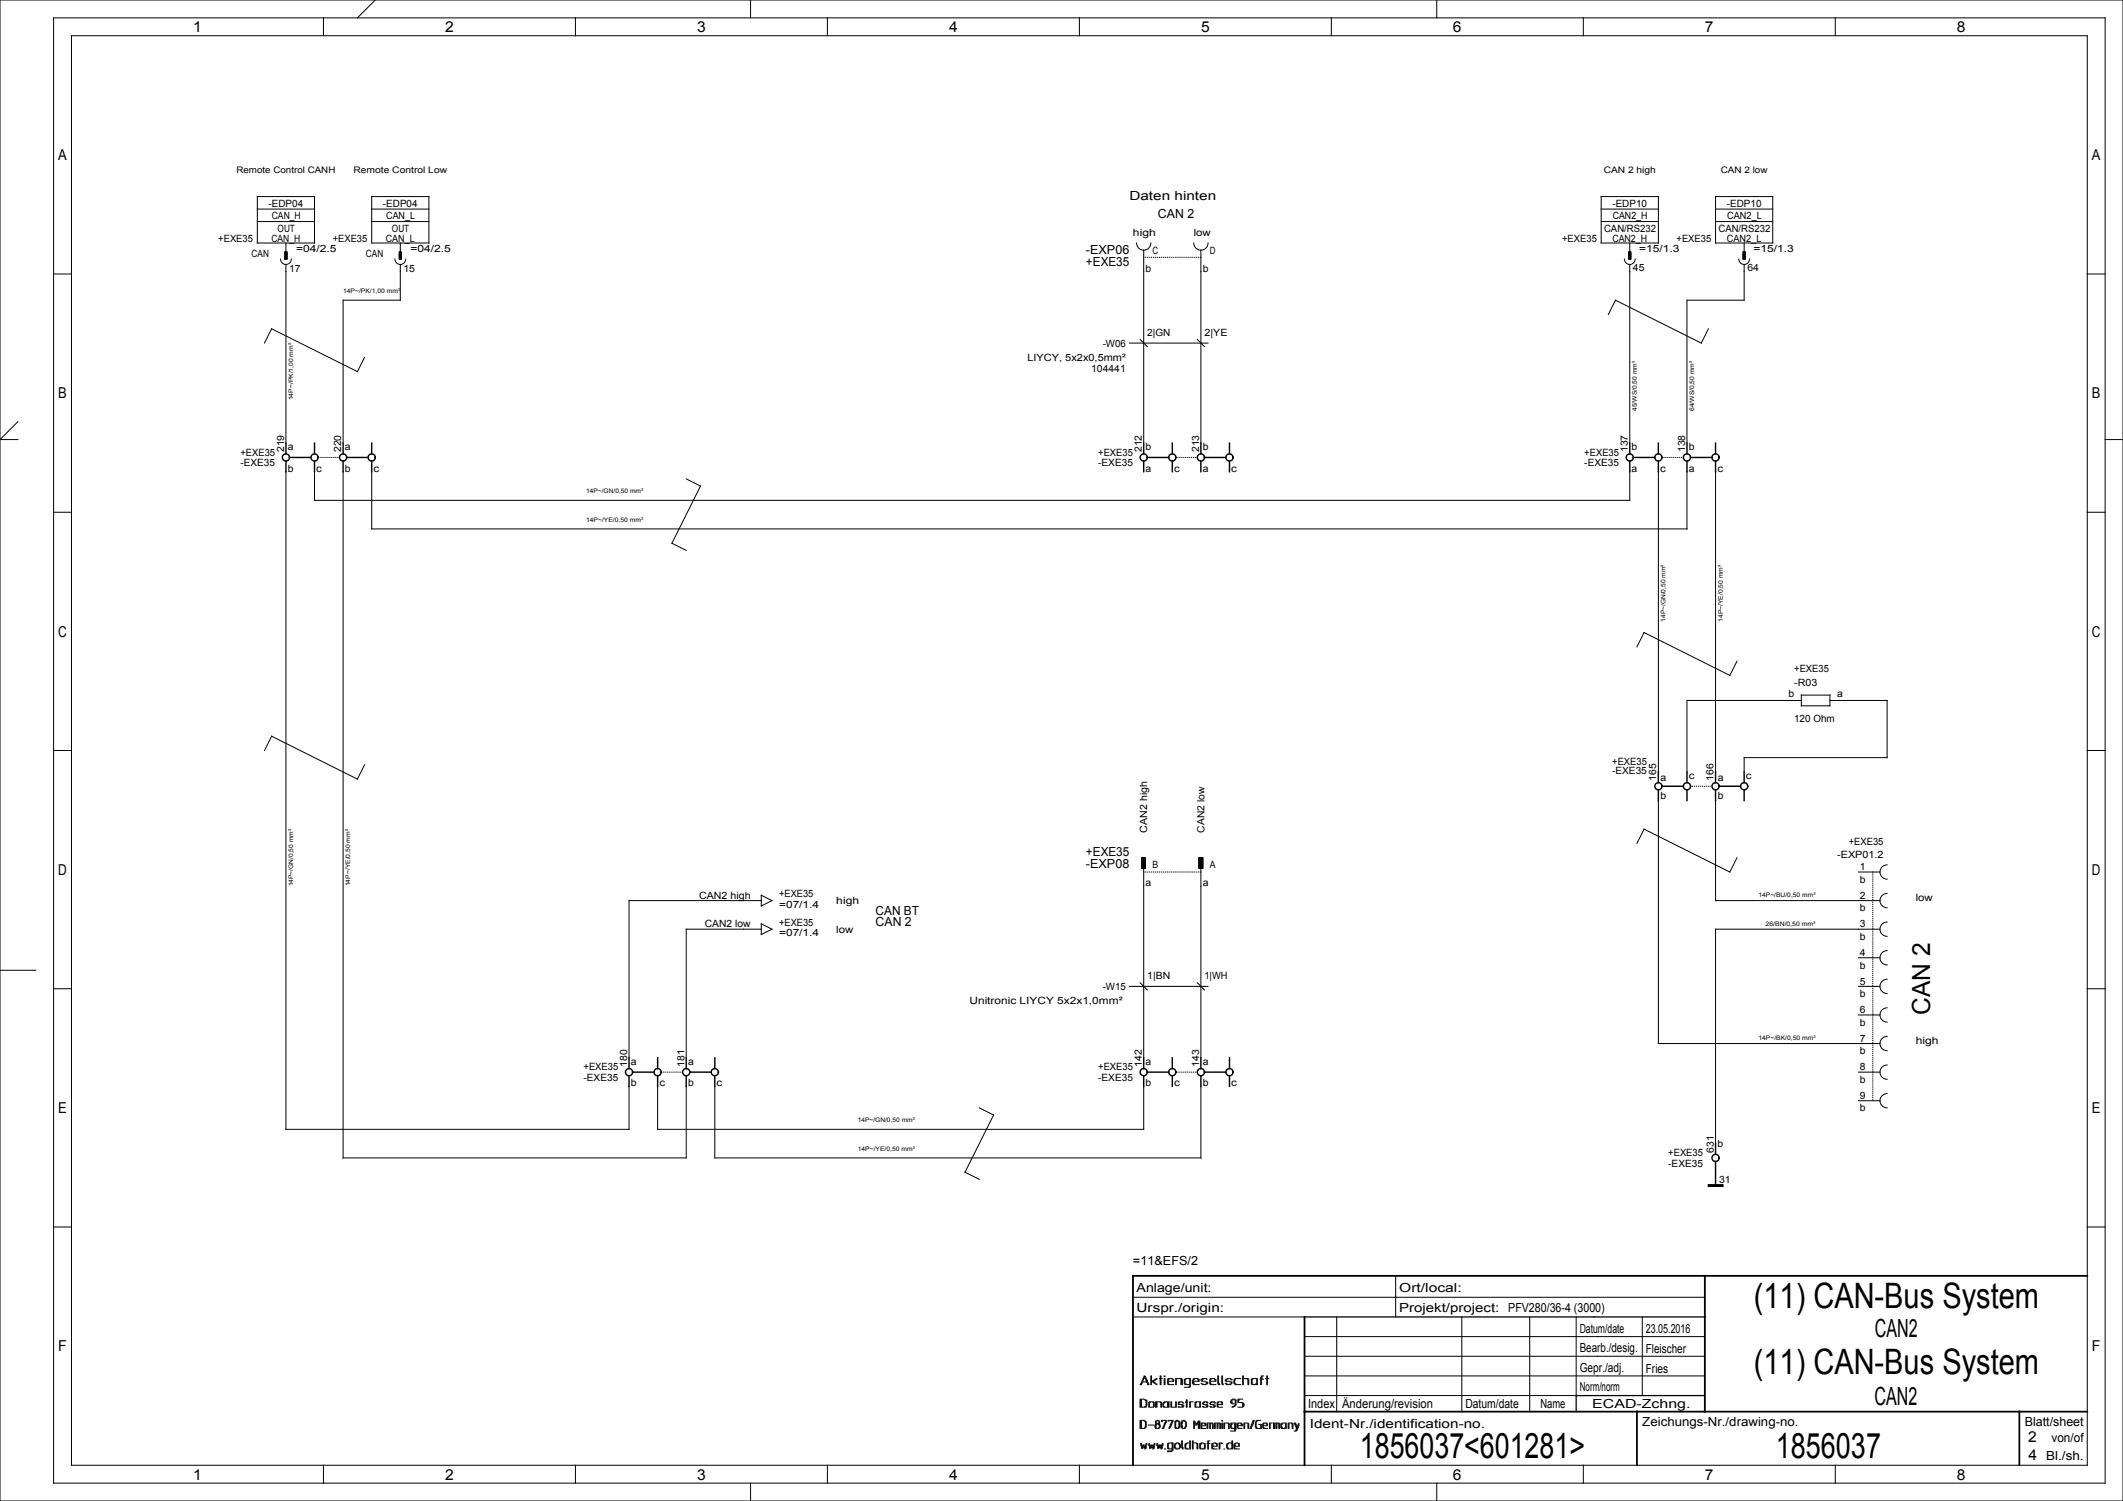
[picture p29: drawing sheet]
<svg xmlns="http://www.w3.org/2000/svg" width="594mm" height="420mm" viewBox="0 0 594 420" stroke-linecap="round" stroke-linejoin="round" font-family="sans-serif">
<defs><g id="words">
<g font-size="9.8">
<text x="490.7" y="365.9">(11) CAN-Bus System</text>
<text x="490.7" y="384.4">(11) CAN-Bus System</text>
<text x="380.5" y="408">1856037&lt;601281&gt;</text>
<text x="496.9" y="408">1856037</text>
</g>
<g font-size="7">
<text x="540" y="284" transform="rotate(-90 540 284)">CAN 2</text>
<text x="524.6" y="374.1">CAN2</text>
<text x="524.5" y="393">CAN2</text>
</g>
<g font-size="4.2">
<text x="54" y="9">1</text>
<text x="124.5" y="9">2</text>
<text x="195" y="9">3</text>
<text x="265.5" y="9">4</text>
<text x="336" y="9">5</text>
<text x="406.5" y="9">6</text>
<text x="477" y="9">7</text>
<text x="547.5" y="9">8</text>
<text x="16.3" y="44.8">A</text>
<text x="585.3" y="44.8">A</text>
<text x="16.3" y="111.5">B</text>
<text x="585.3" y="111.5">B</text>
<text x="16.3" y="178.2">C</text>
<text x="585.3" y="178.2">C</text>
<text x="16.3" y="244.8">D</text>
<text x="585.3" y="244.8">D</text>
<text x="16.3" y="311.5">E</text>
<text x="585.3" y="311.5">E</text>
<text x="16.3" y="378.2">F</text>
<text x="585.3" y="378.2">F</text>
<text x="567.5" y="403.5">2</text>
<text x="54" y="414">1</text>
<text x="124.5" y="414">2</text>
<text x="195" y="414">3</text>
<text x="265.5" y="414">4</text>
<text x="336" y="414">5</text>
<text x="406.5" y="414">6</text>
<text x="477" y="414">7</text>
<text x="547.5" y="414">8</text>
<text x="567.5" y="408.5">4</text>
</g>
<g font-size="3.5">
<text x="316" y="56">Daten hinten</text>
<text x="324" y="61">CAN 2</text>
<text x="303.8" y="71">-EXP06</text>
<text x="303.8" y="74.5">+EXE35</text>
<text x="303.8" y="239.5">+EXE35</text>
<text x="303.8" y="243">-EXP08</text>
<text x="245" y="256">CAN BT</text>
<text x="245" y="259">CAN 2</text>
<text x="317" y="354">=11&amp;EFS/2</text>
<text x="318" y="361.5">Anlage/unit:</text>
<text x="391.5" y="361.5">Ort/local:</text>
<text x="318" y="367">Urspr./origin:</text>
<text x="391.5" y="367">Projekt/project:</text>
<text x="422" y="367">PFV280/36-4 (3000)</text>
<text x="442" y="372.9">Datum/date</text>
<text x="460.5" y="373">23.05.2016</text>
<text x="442" y="383.9">Gepr./adj.</text>
<text x="442" y="378.4">Bearb./desig.</text>
<text x="460.5" y="378.5">Fleischer</text>
<text x="442" y="389.3">Norm/norm</text>
<text x="460.5" y="384">Fries</text>
<text x="366" y="394">Index</text>
<text x="375.5" y="394">Änderung/revision</text>
<text x="410" y="394">Datum/date</text>
<text x="431" y="394">Name</text>
<text x="445.5" y="394">ECAD-Zchng.</text>
<text x="366.5" y="399.5">Ident-Nr./identification-no.</text>
<text x="459.5" y="399">Zeichungs-Nr./drawing-no.</text>
<text x="566.5" y="399">Blatt/sheet</text>
<text x="574" y="403.5">von/of</text>
<text x="572.5" y="408.5">Bl./sh.</text>
</g>
<g font-size="2.8">
<text x="75.1" y="58">-EDP04</text>
<text x="107.1" y="58">-EDP04</text>
<text x="451.1" y="58">-EDP10</text>
<text x="483.1" y="58">-EDP10</text>
<text x="76.1" y="61.2">CAN_H</text>
<text x="77.7" y="65">OUT</text>
<text x="108" y="61.2">CAN_L</text>
<text x="109.7" y="65">OUT</text>
<text x="317" y="66">high</text>
<text x="334" y="66">low</text>
<text x="448.8" y="65">CAN/RS232</text>
<text x="451.2" y="61.2">CAN2_H</text>
<text x="480.8" y="65">CAN/RS232</text>
<text x="483.2" y="61.2">CAN2_L</text>
<text x="61.1" y="67.7">+EXE35</text>
<text x="70.4" y="72">CAN</text>
<text x="75.9" y="67.6">CAN_H</text>
<text x="82.8" y="70.6">=04/2.5</text>
<text x="93.1" y="67.7">+EXE35</text>
<text x="102.4" y="72">CAN</text>
<text x="107.9" y="67.6">CAN_L</text>
<text x="114.8" y="70.6">=04/2.5</text>
<text x="322.5" y="71">C</text>
<text x="338.5" y="71">D</text>
<text x="437.1" y="67.7">+EXE35</text>
<text x="451.1" y="67.6">CAN2_H</text>
<text x="458.6" y="70.6">=15/1.3</text>
<text x="469.1" y="67.7">+EXE35</text>
<text x="483.1" y="67.6">CAN2_L</text>
<text x="490.6" y="70.6">=15/1.3</text>
<text x="80.9" y="76">17</text>
<text x="112.9" y="76">15</text>
<text x="320.5" y="76">b</text>
<text x="336.5" y="76">b</text>
<text x="456.9" y="75.9">45</text>
<text x="488.9" y="75.9">64</text>
<text x="321" y="94">2|GN</text>
<text x="337" y="94">2|YE</text>
<text x="287.5" y="101">LIYCY, 5x2x0,5mm²</text>
<text x="308.5" y="97">-W06</text>
<text x="305.3" y="104">104441</text>
<text x="80.5" y="126">a</text>
<text x="96.5" y="126">a</text>
<text x="320.5" y="126">b</text>
<text x="336.5" y="126">b</text>
<text x="456.5" y="126">b</text>
<text x="472.5" y="126">b</text>
<text x="67.3" y="130.5">-EXE35</text>
<text x="67.3" y="127.5">+EXE35</text>
<text x="79.5" y="126.5" transform="rotate(-90 79.5 126.5)">219</text>
<text x="80.5" y="132">b</text>
<text x="88.5" y="132">c</text>
<text x="95.5" y="126.5" transform="rotate(-90 95.5 126.5)">220</text>
<text x="96.5" y="132">b</text>
<text x="104.5" y="132">c</text>
<text x="307.3" y="130.5">-EXE35</text>
<text x="307.3" y="127.5">+EXE35</text>
<text x="319.5" y="126.5" transform="rotate(-90 319.5 126.5)">212</text>
<text x="320.5" y="132">a</text>
<text x="328.5" y="132">c</text>
<text x="335.5" y="126.5" transform="rotate(-90 335.5 126.5)">213</text>
<text x="336.5" y="132">a</text>
<text x="344.5" y="132">c</text>
<text x="443.3" y="130.5">-EXE35</text>
<text x="443.3" y="127.5">+EXE35</text>
<text x="455.5" y="126.5" transform="rotate(-90 455.5 126.5)">137</text>
<text x="456.5" y="132">a</text>
<text x="464.5" y="132">c</text>
<text x="471.5" y="126.5" transform="rotate(-90 471.5 126.5)">138</text>
<text x="472.5" y="132">a</text>
<text x="480.5" y="132">c</text>
<text x="502" y="188">+EXE35</text>
<text x="500.4" y="195">b</text>
<text x="502" y="192">-R03</text>
<text x="514" y="195">a</text>
<text x="502" y="202">120 Ohm</text>
<text x="451.1" y="214">+EXE35</text>
<text x="451.1" y="216.6">-EXE35</text>
<text x="463.4" y="218.4" transform="rotate(-90 463.4 218.4)">165</text>
<text x="464.6" y="218.4">a</text>
<text x="472.5" y="218">c</text>
<text x="479.4" y="218.4" transform="rotate(-90 479.4 218.4)">166</text>
<text x="480.6" y="218.4">a</text>
<text x="488.5" y="218">c</text>
<text x="464.6" y="223.6">b</text>
<text x="480.6" y="223.6">b</text>
<text x="321" y="233" transform="rotate(-90 321 233)">CAN2 high</text>
<text x="337" y="233" transform="rotate(-90 337 233)">CAN2 low</text>
<text x="517.3" y="236.5">+EXE35</text>
<text x="322.5" y="243">B</text>
<text x="338.5" y="243">A</text>
<text x="514" y="240">-EXP01.2</text>
<text x="520.4" y="243.5">1</text>
<text x="195.6" y="251.5">CAN2 high</text>
<text x="218" y="251">+EXE35</text>
<text x="320.5" y="248">a</text>
<text x="336.5" y="248">a</text>
<text x="520.4" y="251.5">2</text>
<text x="520.4" y="247">b</text>
<text x="218" y="254">=07/1.4</text>
<text x="234" y="253">high</text>
<text x="520.4" y="255">b</text>
<text x="536" y="252">low</text>
<text x="197.2" y="259.5">CAN2 low</text>
<text x="218" y="259">+EXE35</text>
<text x="218" y="262">=07/1.4</text>
<text x="234" y="261">low</text>
<text x="520.4" y="263">b</text>
<text x="520.4" y="259.5">3</text>
<text x="520.4" y="267.5">4</text>
<text x="321" y="274">1|BN</text>
<text x="337" y="274">1|WH</text>
<text x="520.4" y="271">b</text>
<text x="520.4" y="275.5">5</text>
<text x="271.3" y="281">Unitronic LIYCY 5x2x1,0mm²</text>
<text x="308.5" y="277">-W15</text>
<text x="520.4" y="279">b</text>
<text x="520.4" y="287">b</text>
<text x="520.4" y="283.5">6</text>
<text x="520.4" y="291.5">7</text>
<text x="536" y="292">high</text>
<text x="163.3" y="299.5">+EXE35</text>
<text x="175.5" y="298.5" transform="rotate(-90 175.5 298.5)">180</text>
<text x="176.5" y="298">a</text>
<text x="191.5" y="298.5" transform="rotate(-90 191.5 298.5)">181</text>
<text x="192.5" y="298">a</text>
<text x="307.3" y="299.5">+EXE35</text>
<text x="319.5" y="298.5" transform="rotate(-90 319.5 298.5)">142</text>
<text x="320.5" y="298">a</text>
<text x="335.5" y="298.5" transform="rotate(-90 335.5 298.5)">143</text>
<text x="336.5" y="298">a</text>
<text x="520.4" y="295">b</text>
<text x="520.4" y="299.5">8</text>
<text x="163.3" y="302.5">-EXE35</text>
<text x="176.5" y="304">b</text>
<text x="184.5" y="304">c</text>
<text x="192.5" y="304">b</text>
<text x="200.5" y="304">c</text>
<text x="307.3" y="302.5">-EXE35</text>
<text x="320.5" y="304">b</text>
<text x="328.5" y="304">c</text>
<text x="336.5" y="304">b</text>
<text x="344.5" y="304">c</text>
<text x="520.4" y="303">b</text>
<text x="520.4" y="307.5">9</text>
<text x="520.4" y="311">b</text>
<text x="466.8" y="323.5">+EXE35</text>
<text x="479.5" y="322.5" transform="rotate(-90 479.5 322.5)">631</text>
<text x="480.5" y="321">b</text>
<text x="466.8" y="326.5">-EXE35</text>
<text x="481" y="331">31</text>
</g>
<g font-size="2.5">
<text x="66.1" y="48.5">Remote Control CANH</text>
<text x="98.9" y="48.5">Remote Control Low</text>
<text x="448.7" y="48.5">CAN 2 high</text>
<text x="481.4" y="48.5">CAN 2 low</text>
</g>
<g font-size="1.7">
<text x="96" y="82">14P~/PK/1,00 mm²</text>
<text x="82" y="112" transform="rotate(-90 82 112)">14P~/PK/1,00 mm²</text>
<text x="458" y="115" transform="rotate(-90 458 115)">45/WS/0,50 mm²</text>
<text x="474" y="115" transform="rotate(-90 474 115)">64/WS/0,50 mm²</text>
<text x="164" y="138">14P~/GN/0,50 mm²</text>
<text x="164" y="146">14P~/YE/0,50 mm²</text>
<text x="466" y="174" transform="rotate(-90 466 174)">14P~/GN/0,50 mm²</text>
<text x="482" y="174" transform="rotate(-90 482 174)">14P~/YE/0,50 mm²</text>
<text x="82" y="248" transform="rotate(-90 82 248)">14P~/GN/0,50 mm²</text>
<text x="98" y="248" transform="rotate(-90 98 248)">14P~/YE/0,50 mm²</text>
<text x="492" y="251">14P~/BU/0,50 mm²</text>
<text x="494" y="259">26/BN/0,50 mm²</text>
<text x="492" y="291">14P~/BK/0,50 mm²</text>
<text x="240" y="314">14P~/GN/0,50 mm²</text>
<text x="240" y="322">14P~/YE/0,50 mm²</text>
</g>
</g></defs>
<g fill="none" stroke="#000" stroke-width=".28">
<path d="M0 0h594v420h-594zM15 5h574v410h-574zM20 10h564v400h-564zM90.5 5v5M105 0l-5 5M161 5v5M210 0v5M231.5 5v5M302 5v5M372.5 5v5M402 0v5M443 5v5"/>
<path d="M513.5 5v5M72 55h16v13h-16zM72 58.5h16M104 55h16v13h-16zM104 58.5h16M448 55h16v13h-16zM448 58.5h16M480 55h16v13h-16zM480 58.5h16M15 76.7h5M72 62h16M78.5 72.5a1.5 1.5 0 0 0 1.5 1.5 1.5 1.5 0 0 0 1.5-1.5"/>
<path d="M79.8 70.5h.4v2h-.4zM79.8 70.6h.4M79.8 70.7h.4M79.8 70.8h.4M79.8 70.9h.4M79.8 71h.4M79.8 71.1h.4M79.8 71.2h.4M79.8 71.3h.4M79.8 71.4h.4M79.8 71.5h.4M79.8 71.6h.4"/>
<path d="M79.8 71.7h.4M79.8 71.8h.4M79.8 71.9h.4M79.8 72h.4M79.8 72.1h.4M79.8 72.2h.4M79.8 72.3h.4M79.8 72.4h.4M80 68v2.5M80 74v50M104 62h16M110.5 72.5a1.5 1.5 0 0 0 1.5 1.5 1.5 1.5 0 0 0 1.5-1.5"/>
<path d="M111.8 70.5h.5v2h-.5zM111.8 70.6h.5M111.8 70.7h.5M111.8 70.8h.5M111.8 70.9h.5M111.8 71h.5M111.8 71.1h.5M111.8 71.2h.5M111.8 71.3h.5M111.8 71.4h.5M111.8 71.5h.5M111.8 71.6h.5"/>
<path d="M111.8 71.7h.5M111.8 71.8h.5M111.8 71.9h.5M111.8 72h.5M111.8 72.1h.5M111.8 72.2h.5M111.8 72.3h.5M111.8 72.4h.5M112 74v10h-16v40M112 68v2.5M318 68a2 2 0 0 0 2 2 2 2 0 0 0 2-2M320 70v54"/>
<path d="M334 68a2 2 0 0 0 2 2 2 2 0 0 0 2-2M336 70v54M448 62h16M454.5 72.5a1.5 1.5 0 0 0 1.5 1.5 1.5 1.5 0 0 0 1.5-1.5M455.8 70.5h.4v2h-.4zM455.8 70.6h.4M455.8 70.7h.4M455.8 70.8h.4M455.8 70.9h.4M455.8 71h.4M455.8 71.1h.4M455.8 71.2h.4"/>
<path d="M455.8 71.3h.4M455.8 71.4h.4M455.8 71.5h.4M455.8 71.6h.4M455.8 71.7h.4M455.8 71.8h.4M455.8 71.9h.4M455.8 72h.4M455.8 72.1h.4M455.8 72.2h.4M455.8 72.3h.4M455.8 72.4h.4"/>
<path d="M456 68v2.5M456 74v50M480 62h16M486.5 72.5a1.5 1.5 0 0 0 1.5 1.5 1.5 1.5 0 0 0 1.5-1.5M487.7 70.5h.6v2h-.6zM487.7 70.6h.6M487.7 70.7h.6M487.7 70.8h.6M487.7 70.9h.6M487.7 71h.6M487.7 71.1h.6M487.7 71.2h.6"/>
<path d="M487.7 71.3h.6M487.7 71.4h.6M487.7 71.5h.6M487.7 71.6h.6M487.7 71.7h.6M487.7 71.8h.6M487.7 71.9h.6M487.7 72h.6M487.7 72.1h.6M487.7 72.2h.6M487.7 72.3h.6M487.7 72.4h.6"/>
<path d="M488 74v10h-16v40M488 68v2.5M584 76.7h5M74 96l2-4 24 12 2-4M316 96h22M319 95l2 2M335 95l2 2M450 88l2-4 24 12 2-4M5 118l-5 5h5M80 132v184h96v-12M88 132v8h368v-8M96 132v192h96v-20"/>
<path d="M104 132v16h368v-16M192 134l4 2-8 16 4 2M464 132v84M480 132v84M589 123h5M15 143.3h5M584 143.3h5M458 181l2-4 24 12 2-4M504 196h-32v20M504 194.5h8v3h-8zM512 196h16v16h-40v4M15 210h5"/>
<path d="M74 210l2-4 24 12 2-4M584 210h5M458 236l2-4 24 12 2-4M464 224v68h62M480 224v28h46M213 252h-37v44M213 258.5l3 1.5-3 1.5zM213 250.5l3 1.5-3 1.5zM319.5 240h1v3h-1zM319.5 240.1h1M319.5 240.2h1M319.5 240.3h1"/>
<path d="M319.5 240.4h1M319.5 240.5h1M319.5 240.6h1M319.5 240.7h1M319.5 240.8h1M319.5 240.9h1M319.5 241h1M319.5 241.1h1M319.5 241.2h1M319.5 241.3h1M319.5 241.4h1M319.5 241.5h1"/>
<path d="M319.5 241.6h1M319.5 241.7h1M319.5 241.8h1M319.5 241.9h1M319.5 242h1M319.5 242.1h1M319.5 242.2h1M319.5 242.3h1M319.5 242.4h1M319.5 242.5h1M319.5 242.6h1M319.5 242.7h1"/>
<path d="M319.5 242.8h1M319.5 242.9h1M319.5 243h1M320 243v53M335.5 240h1v3h-1zM335.5 240.1h1M335.5 240.2h1M335.5 240.3h1M335.5 240.4h1M335.5 240.5h1M335.5 240.6h1M335.5 240.7h1"/>
<path d="M335.5 240.8h1M335.5 240.9h1M335.5 241h1M335.5 241.1h1M335.5 241.2h1M335.5 241.3h1M335.5 241.4h1M335.5 241.5h1M335.5 241.6h1M335.5 241.7h1M335.5 241.8h1M335.5 241.9h1"/>
<path d="M335.5 242h1M335.5 242.1h1M335.5 242.2h1M335.5 242.3h1M335.5 242.4h1M335.5 242.5h1M335.5 242.6h1M335.5 242.7h1M335.5 242.8h1M335.5 242.9h1M335.5 243h1M336 243v53"/>
<path d="M520 244h6M528 250a2 2 0 0 0-2 2 2 2 0 0 0 2 2M528 258a2 2 0 0 0-2 2 2 2 0 0 0 2 2M528 242a2 2 0 0 0-2 2 2 2 0 0 0 2 2M0 271.5h10M15 276.7h5M213 260h-21v36M316 276h22M319 275l2 2M335 275l2 2M520 276h6M520 268h6"/>
<path d="M526 260h-46v60M528 274a2 2 0 0 0-2 2 2 2 0 0 0 2 2M528 266a2 2 0 0 0-2 2 2 2 0 0 0 2 2M584 276.7h5M520 284h6M528 290a2 2 0 0 0-2 2 2 2 0 0 0 2 2M528 282a2 2 0 0 0-2 2 2 2 0 0 0 2 2M528 298a2 2 0 0 0-2 2 2 2 0 0 0 2 2M184 304v12h136v-12M200 304v20h136v-20M274 310l4 2-8 16 4 2M520 308h6"/>
<path d="M520 300h6M528 306a2 2 0 0 0-2 2 2 2 0 0 0 2 2M478 331.6h4M478 331.7h4M478 331.8h4M478 331.9h4M478 331.5h4v.5h-4zM15 343.3h5M390.5 357v11.5M584 343.3h5M317 363h160M317 368.5h48"/>
<path d="M365 379.5h112M365 374h112M374 368.5v26.5M409 368.5v26.5M428 368.5v26.5M441 368.5v22M459.5 368.5v22M319 398h.4M319 387.4h.4M319 398.6h.4M319 399.5h.4M319 393h.4"/>
<path d="M319 399.1h.4M319 398.8h.4M319 398.9h.4M319 392.1h.4M319 392.6h.4M319 399.3h.4M319 397.6h.4M319 392.8h.4M319 398.4h.4M319 392.4h.4M319 399.7h1.3M319 393.6h.4"/>
<path d="M319 393.8h1.7M319 398.2h.4M319 393.2h.4M319 392.3h.4M319 391.9h.4M319 391.7h.4M319 397.8h.4M319 393.4h.4M319 397.4h1.1M319 391.5h1.1M319.2 387.1h.4M319.2 387.2h.2"/>
<path d="M319.4 386.9h.2M319.4 386.7h1.7M319.6 386.5h.2M319.6 386.3h.2M319.8 385.9h.1M319.8 385.7h.3M319.8 386.1h.1M319.9 385.6h.2M319.9 385.4h.6M320.1 397.6h.4M320.1 385h.2M320.1 385.2h.4"/>
<path d="M320.1 391.7h.6M320.3 399.5h.2M320.3 399.3h.4M320.3 385.6h.4M320.3 393.6h.4M320.3 397.8h.4M320.5 385.9h.4M320.5 398h.2M320.5 398.6h.2M320.5 399.1h.2M320.5 398.8h.2M320.5 398.9h.2"/>
<path d="M320.5 398.4h.2M320.5 385.7h.2M320.5 398.2h.2M320.5 391.9h.4M320.7 386.5h.4M320.7 393h.2M320.7 392.1h.2M320.7 392.6h.2M320.7 392.8h.2M320.7 392.4h.2M320.7 393.2h.2M320.7 386.1h.2"/>
<path d="M320.7 386.3h.4M320.7 392.3h.2M320.7 393.4h.2M320.9 386.9h.4M321.1 387.4h.3M321.1 387.1h.2M321.1 387.2h.3M321.3 398.8h1.5M321.4 393h.2M321.4 392.6h.2M321.4 392.8h.2M321.4 392.4h.4"/>
<path d="M321.4 393.6h.2M321.4 393.8h1.4M321.4 393.2h.2M321.4 393.4h.2M321.6 392.3h1.2M322 385.9h.2M322 387.4h.2M322 386.5h.2M322 387.1h.2M322 386.9h.2M322 386.7h.4M322 385h.2"/>
<path d="M322 385.6h.2M322 385.7h.2M322 387.2h.2M322 386.1h.2M322 385.2h.2M322 386.3h.2M322 385.4h.2M322.4 386.5h.4M322.6 386.7h.3M322.6 392.4h.3M322.6 386.3h.5M322.8 393h.1"/>
<path d="M322.8 392.6h.1M322.8 386.9h.3M322.8 392.8h.1M322.8 393.6h.1M322.8 393.2h.1M322.8 393.4h.1M322.9 387.1h.4M322.9 386.1h.4M323.1 385.9h.6M323.1 399.1h.2M323.1 398.8h.4M323.1 398.9h.4"/>
<path d="M323.1 399.3h.4M323.3 398h.2M323.3 398.6h.4M323.3 399.5h.2M323.3 393h.4M323.3 392.6h.4M323.3 397.6h.4M323.3 392.8h.4M323.3 398.4h1.1M323.3 392.4h.4M323.3 399.7h1M323.3 393.6h.4"/>
<path d="M323.3 393.8h.4M323.3 387.2h.4M323.3 398.2h.2M323.3 393.2h.4M323.3 392.3h1.5M323.3 397.8h.2M323.3 393.4h.4M323.5 387.4h.2M323.5 385.7h.2M323.7 397.4h.4M324.1 398.6h.3M324.1 397.6h.3"/>
<path d="M324.1 398.2h.3M324.3 398h.1M324.3 399.5h.1M324.3 398.8h.3M324.3 399.3h.3M324.3 397.8h.1M324.4 399.1h.2M324.4 398.9h.2M324.4 385.7h.8M324.6 385.9h.2M324.6 387.4h.2M324.6 386.5h.2"/>
<path d="M324.6 387.1h.2M324.6 386.9h.2M324.6 386.7h.2M324.6 385h.2M324.6 392.4h.4M324.6 385.6h.2M324.6 387.2h.2M324.6 386.1h.2M324.6 385.2h.2M324.6 386.3h.2M324.6 385.4h.2M324.8 393h.2"/>
<path d="M324.8 392.6h.2M324.8 392.8h.2M324.8 393.6h.2M324.8 393.8h.2M324.8 393.2h.2M324.8 393.4h.2M325 397.6h.2M325 397.8h.2M325 397.4h1.3M325.2 399.7h.4M325.4 399.5h.2M325.4 393h.2"/>
<path d="M325.4 392.6h.4M325.4 399.3h.4M325.4 392.8h.2M325.4 393.6h.4M325.4 393.2h.2M325.4 393.4h.2M325.6 399.1h.2M325.6 398.9h.2M325.6 392.4h.3M325.6 393.8h1.5M325.8 385.9h.1M325.8 387.4h.1"/>
<path d="M325.8 386.5h.1M325.8 398.6h.1M325.8 398.8h.1M325.8 387.1h.1M325.8 386.9h.1M325.8 386.7h.1M325.8 398.4h.3M325.8 385h.1M325.8 385.7h.1M325.8 387.2h.1M325.8 386.1h.1M325.8 385.2h.1"/>
<path d="M325.8 386.3h.1M325.8 392.3h1.3M325.9 398h.4M325.9 398.2h.2M326.1 397.6h.4M326.1 397.8h.2M326.7 385.9h.4M326.7 386.5h1.7M326.7 393h.4M326.7 387.1h.2M326.7 392.6h.4M326.7 386.9h.2"/>
<path d="M326.7 386.7h.2M326.7 392.8h.4M326.7 392.4h.4M326.7 393.6h.4M326.7 387.2h.4M326.7 393.2h.4M326.7 386.1h.2M326.7 386.3h.2M326.7 393.4h.4M326.9 387.4h1.5M326.9 397.6h.2M326.9 385.7h1.1"/>
<path d="M326.9 397.4h1.3M327.1 399.5h.3M327.1 399.7h.2M327.3 399.1h.3M327.3 399.3h.1M327.4 398.6h.4M327.4 398.8h.4M327.4 398.9h.2M327.6 393h.2M327.6 392.6h.2M327.6 392.8h.2M327.6 398.4h.2"/>
<path d="M327.6 392.4h.2M327.6 393.6h.2M327.6 393.8h1.5M327.6 398.2h.4M327.6 393.2h.2M327.6 392.3h.2M327.6 393.4h.2M327.8 398h.2M327.8 397.6h.4M327.8 397.8h.4M328 385.9h.4M328.2 386.1h.2"/>
<path d="M328.2 386.3h.2M328.8 398h.1M328.8 398.6h.1M328.8 399.5h.3M328.8 399.1h.1M328.8 398.8h.1M328.8 398.9h.1M328.8 399.3h.1M328.8 397.6h.5M328.8 398.4h.1M328.8 398.2h.1M328.8 397.8h.3"/>
<path d="M328.9 385.9h.2M328.9 387.4h.2M328.9 386.5h.2M328.9 393h.2M328.9 387.1h.2M328.9 392.6h.2M328.9 386.9h.2M328.9 386.7h.2M328.9 392.8h.2M328.9 392.4h.2M328.9 399.7h.8M328.9 393.6h.2"/>
<path d="M328.9 385.7h1.7M328.9 387.2h.2M328.9 393.2h.2M328.9 386.1h.2M328.9 386.3h.2M328.9 392.3h.2M328.9 393.4h.2M329.1 397.4h.4M329.5 397.6h.4M329.7 399.5h.4M329.7 393h1.1M329.7 392.6h.2"/>
<path d="M329.7 399.3h.4M329.7 392.8h.2M329.7 392.4h.4M329.7 393.6h.2M329.7 393.8h1.3M329.7 397.8h.4M329.9 398h.2M329.9 398.6h.2M329.9 399.1h.2M329.9 398.8h.2M329.9 398.9h.2M329.9 398.4h.2"/>
<path d="M329.9 398.2h.2M329.9 392.3h.9M330.4 385.9h.4M330.4 398h.4M330.4 387.4h.4M330.4 386.5h.4M330.4 398.6h.2M330.4 399.1h.4M330.4 398.8h.2M330.4 398.9h.4M330.4 387.1h.4M330.4 386.9h.4"/>
<path d="M330.4 399.3h.4M330.4 386.7h.4M330.4 398.4h.4M330.4 387.2h.4M330.4 398.2h.4M330.4 386.1h.4M330.4 386.3h.4M330.6 399.5h.2M330.6 397.6h.6M330.6 393.2h.6M330.6 397.8h.2M330.8 392.4h.2"/>
<path d="M330.8 399.7h.8M330.8 393.6h.4M331 392.6h.2M331 393.4h.2M331 397.4h.4M331.4 385.9h.4M331.4 386.5h.2M331.4 399.5h.4M331.4 387.1h.2M331.4 386.9h.2M331.4 386.7h.2M331.4 397.6h.4"/>
<path d="M331.4 388.2h1.5M331.4 387.2h.5M331.4 386.1h.2M331.4 386.3h.2M331.6 387.4h1.5M331.6 399.3h.2M331.6 397.8h.2M331.8 398h.1M331.8 398.6h.1M331.8 399.1h.1M331.8 398.8h.1M331.8 398.9h.1"/>
<path d="M331.8 398.4h.1M331.8 392.4h.3M331.8 385.7h1.3M331.8 398.2h.1M331.8 392.3h.5M331.9 393h.2M331.9 392.1h.2M331.9 392.6h.2M331.9 392.8h.2M331.9 393.6h.2M331.9 393.8h.2M331.9 393.2h.2"/>
<path d="M331.9 391.9h.2M331.9 391.7h.2M331.9 393.4h.2M332.7 388h.4M332.9 385.9h.2M332.9 386.5h.2M332.9 393h.2M332.9 387.1h.2M332.9 392.6h.2M332.9 386.9h.2M332.9 386.7h.2M332.9 392.8h.2"/>
<path d="M332.9 392.4h.2M332.9 393.6h.2M332.9 393.8h.2M332.9 387.2h.2M332.9 393.2h.2M332.9 386.1h.2M332.9 386.3h.2M332.9 392.3h.9M332.9 393.4h.2M332.9 387.6h.2M332.9 387.8h.2M333.6 386.5h1.9"/>
<path d="M333.6 387.1h.4M333.6 386.9h.4M333.6 386.7h.4M333.6 386.3h.2M333.8 385.9h.4M333.8 387.2h.4M333.8 386.1h.2M334 398h.4M334 387.4h1.5M334 398.6h.2M334 399.5h.2M334 399.1h.2"/>
<path d="M334 398.8h.2M334 398.9h.2M334 399.3h.2M334 397.6h.2M334 398.4h.2M334 399.7h.2M334 385.7h1.1M334 398.2h.2M334 397.8h.4M334.4 393h.2M334.4 392.6h.2M334.4 392.8h.2"/>
<path d="M334.4 398.4h.4M334.4 392.4h.4M334.4 393.6h.2M334.4 393.8h1.5M334.4 398.2h.2M334.4 393.2h.2M334.4 393.4h.2M334.6 398.6h.3M334.6 398.8h.3M334.6 392.3h1.3M334.9 398.4h.2M334.9 398.2h.2"/>
<path d="M335.1 385.9h.4M335.1 398h.6M335.1 386.1h.4M335.1 397.8h.6M335.3 398.6h.4M335.3 399.5h.4M335.3 399.1h.4M335.3 398.8h.4M335.3 398.9h.4M335.3 399.3h.4M335.3 397.6h.4M335.3 398.4h.4"/>
<path d="M335.3 399.7h.4M335.3 398.2h.4M335.3 386.3h.2M335.7 393h.2M335.7 392.6h.2M335.7 392.8h.2M335.7 392.4h.2M335.7 393.6h.2M335.7 393.2h.2M335.7 393.4h.2M336.1 385.9h.5M336.1 398.6h.2"/>
<path d="M336.1 399.5h.2M336.1 399.1h.2M336.1 398.8h.2M336.1 398.9h1.3M336.1 387.1h.2M336.1 399.3h.2M336.1 398.4h.3M336.1 399.7h1.3M336.1 398.2h1.1M336.1 386.1h.3M336.1 386.3h.3M336.3 386.5h.9"/>
<path d="M336.3 387.2h.3M336.4 387.4h1M336.4 392.6h.2M336.4 392.8h.4M336.4 393.6h.4M336.4 385.7h1.2M336.6 393h1.1M336.6 392.4h.4M336.6 393.8h1.1M336.8 392.3h.9M337 398.4h.4M337.2 398.6h.2"/>
<path d="M337.2 398.8h.2M337.2 386.7h.5M337.4 387.2h.3M337.4 393.2h.5M337.6 385.9h.1M337.6 387.1h.3M337.6 386.9h.3M337.6 392.4h.3M337.6 393.6h.3M337.7 398.6h.2M337.7 399.5h.2M337.7 399.1h.2"/>
<path d="M337.7 398.8h.2M337.7 398.9h.2M337.7 392.6h.2M337.7 399.3h.2M337.7 398.4h.2M337.7 399.7h.2M337.7 398.2h1.6M337.7 393.4h.2M338.5 385.9h.4M338.5 386.5h1.7M338.5 398.6h.2M338.5 399.5h.2"/>
<path d="M338.5 399.1h.2M338.5 398.8h.2M338.5 398.9h.2M338.5 387.1h.2M338.5 392.6h.2M338.5 386.9h.2M338.5 399.3h.2M338.5 386.7h.2M338.5 392.8h.2M338.5 398.4h.2M338.5 399.7h.2M338.5 393.6h.4"/>
<path d="M338.5 387.2h.6M338.5 386.1h.2M338.5 386.3h.2M338.7 387.4h1.5M338.7 393h.9M338.7 392.4h.4M338.7 385.7h1.1M338.7 393.8h1.1M338.9 392.3h.9M339.1 398.4h.3M339.3 398.6h.1M339.3 399.5h.1"/>
<path d="M339.3 399.1h.1M339.3 398.8h.1M339.3 398.9h.1M339.3 399.3h.1M339.3 399.7h.1M339.4 393.2h.6M339.6 392.4h.4M339.6 393.6h.4M339.8 385.9h.4M339.8 398.6h.2M339.8 399.5h.2M339.8 399.1h.2"/>
<path d="M339.8 398.8h.2M339.8 398.9h.2M339.8 392.6h.2M339.8 399.3h.2M339.8 398.4h.2M339.8 399.7h.2M339.8 398.2h1.5M339.8 393.4h.2M340 386.1h.2M340 386.3h.2M340.6 398.6h.1M340.6 399.5h.1"/>
<path d="M340.6 393h1.5M340.6 399.1h.1M340.6 398.8h.1M340.6 398.9h.1M340.6 392.6h.1M340.6 399.3h.1M340.6 392.8h.1M340.6 398.4h.1M340.6 392.4h.3M340.6 399.7h.1M340.6 393.6h.1M340.6 393.2h.1"/>
<path d="M340.6 393.4h.1M340.7 385.9h.2M340.7 386.5h.2M340.7 387.1h.4M340.7 386.9h.2M340.7 386.7h.2M340.7 385h.2M340.7 385.6h.2M340.7 385.7h.2M340.7 393.8h1.4M340.7 387.2h.4M340.7 386.1h.2"/>
<path d="M340.7 385.2h.2M340.7 386.3h.2M340.7 392.3h1.2M340.7 385.4h.2M340.9 387.4h.4M341.1 398.4h.4M341.3 398.6h.2M341.3 399.5h.2M341.3 399.1h.2M341.3 398.8h.2M341.3 398.9h.2M341.3 399.3h.2"/>
<path d="M341.3 399.7h.2M341.7 392.4h.4M341.9 385.9h.2M341.9 386.5h.2M341.9 398.6h.2M341.9 399.5h.2M341.9 399.1h.2M341.9 398.8h.2M341.9 398.9h.2M341.9 387.1h.2M341.9 392.6h.2M341.9 386.9h.2"/>
<path d="M341.9 399.3h.2M341.9 386.7h.2M341.9 397.6h.2M341.9 392.8h.2M341.9 398.4h.2M341.9 385h.2M341.9 399.7h.2M341.9 385.6h.2M341.9 385.7h.2M341.9 387.2h.3M341.9 398.2h.2M341.9 386.1h.2"/>
<path d="M341.9 385.2h.2M341.9 386.3h.2M341.9 385.4h.2M341.9 397.4h.2M342.1 387.4h.1M342.4 398.6h.2M342.4 399.5h.2M342.4 399.1h.2M342.4 398.8h.2M342.4 398.9h.2M342.4 399.3h.2M342.4 398.4h.2"/>
<path d="M342.4 399.7h.2M342.4 398.2h1.3M342.8 387.1h.4M342.8 386.1h.4M342.8 386.3h.4M343 385.9h.4M343 386.5h1.1M343 387.2h.4M343.2 387.4h1.1M343.4 385.7h.9M343.6 398.4h.3M343.7 398.6h.2"/>
<path d="M343.7 399.5h.2M343.7 399.1h.2M343.7 398.8h.2M343.7 398.9h.2M343.7 399.3h.2M343.7 399.7h.2M344.1 386.7h.6M344.1 387.2h.4M344.3 385.9h.4M344.3 398.6h.4M344.3 399.5h.4M344.3 399.1h.2"/>
<path d="M344.3 398.8h.2M344.3 398.9h.2M344.3 392.1h.4M344.3 399.3h.2M344.3 398.4h.4M344.3 392.4h.4M344.3 392.3h.4M344.5 387.1h.2M344.5 392.6h.4M344.5 386.9h.2M344.5 399.7h1.3M344.5 398.2h1.3"/>
<path d="M344.5 386.1h.2M344.5 391.9h.2M344.5 391.7h.4M344.7 392.8h1.1M344.7 393.8h.4M344.9 393.6h.5M344.9 391.5h.5M345.2 386.5h.2M345.2 387.1h.4M345.2 386.9h.2M345.2 386.7h.2M345.2 386.1h.4"/>
<path d="M345.2 386.3h.2M345.2 391.7h.6M345.2 393.4h.4M345.4 385.9h.2M345.4 398.6h.4M345.4 399.5h.4M345.4 399.1h.4M345.4 398.8h.4M345.4 398.9h.4M345.4 399.3h.4M345.4 399.9h.4M345.4 398.4h.4"/>
<path d="M345.4 387.2h.4M345.4 393.2h.4M345.6 387.4h1.5M345.6 393h.2M345.6 392.1h.2M345.6 392.6h.2M345.6 392.4h.2M345.6 385.7h1.5M345.6 392.3h.2M345.6 391.9h.2M346.2 398.6h.2M346.2 399.5h.2"/>
<path d="M346.2 399.1h.2M346.2 398.8h.2M346.2 398.9h1.5M346.2 399.3h.2M346.2 398.4h.4M346.4 392.1h.2M346.4 392.4h1.3M346.4 399.7h1.1M346.4 393.8h1.3M346.4 398.2h.9M346.4 392.3h.2M346.4 391.9h.2"/>
<path d="M346.4 391.7h.3M346.4 391.5h1.3M347.1 398.4h.4M347.3 398.6h.4M347.3 398.8h.4M347.5 392.6h.4M347.7 385.9h.2M347.7 387.4h.2M347.7 386.5h.2M347.7 393h.4M347.7 387.1h.2M347.7 386.9h.2"/>
<path d="M347.7 386.7h.2M347.7 392.8h.4M347.7 385h.2M347.7 385.6h.2M347.7 393.6h.2M347.7 385.7h1.5M347.7 387.2h.2M347.7 393.2h.4M347.7 386.1h.2M347.7 385.2h.2M347.7 386.3h.2M347.7 385.4h.2"/>
<path d="M347.7 393.4h.4M348.1 398.6h.1M348.1 399.5h.1M348.1 399.1h.1M348.1 398.8h.1M348.1 398.9h.1M348.1 399.3h.1M348.1 398.4h.1M348.1 399.7h.1M348.1 398.2h1.1M349 385.9h.4M349.2 387.4h.2"/>
<path d="M349.2 386.5h.2M349.2 398.6h.2M349.2 399.5h.2M349.2 399.1h.2M349.2 398.8h.2M349.2 398.9h.2M349.2 387.1h.2M349.2 386.9h.2M349.2 399.3h.2M349.2 386.7h.2M349.2 398.4h.2M349.2 399.7h.2"/>
<path d="M349.2 387.2h.2M349.2 386.1h.2M349.2 386.3h.2M349.7 399.7h.4M349.9 399.5h.2M349.9 399.1h.4M349.9 399.3h.2M350.1 385.9h.4M350.1 386.5h.2M350.1 398.6h.4M350.1 398.8h.4M350.1 398.9h.2"/>
<path d="M350.1 387.1h.2M350.1 386.9h.2M350.1 386.7h.2M350.1 387.2h.4M350.1 386.1h.2M350.1 386.3h.2M350.3 387.4h1.1M350.3 398.4h.4M350.3 385.7h1.5M350.3 398.2h.4M350.5 398h.2M350.5 397.6h.4"/>
<path d="M350.5 397.8h.4M350.7 397.4h.2M351.2 398h.2M351.2 398.6h.2M351.2 399.1h.2M351.2 398.8h.2M351.2 398.9h.2M351.2 399.3h.4M351.2 398.4h.2M351.2 387.2h.6M351.2 398.2h.2M351.4 399.5h.2"/>
<path d="M351.4 397.6h.4M351.4 399.7h1.5M351.4 397.8h.2M351.6 385.9h.2M351.6 387.4h.2M351.6 386.5h.2M351.6 387.1h.2M351.6 386.9h.2M351.6 386.7h.2M351.6 386.1h.2M351.6 386.3h.2M351.6 397.4h1.1"/>
<path d="M352.2 398.6h.7M352.6 385.9h.9M352.7 387.4h.2M352.7 386.5h.2M352.7 399.5h.2M352.7 399.1h.2M352.7 398.8h.2M352.7 398.9h.2M352.7 387.1h.2M352.7 386.9h.2M352.7 399.3h.2M352.7 386.7h.2"/>
<path d="M352.7 385.6h.2M352.7 385.7h.4M352.7 387.2h.2M352.7 386.1h.2M352.7 386.3h.2M352.7 385.4h.4M352.9 385h.6M352.9 385.2h.2M353.3 398.6h.2M353.3 399.5h.4M353.3 399.1h.2M353.3 398.8h.2"/>
<path d="M353.3 398.9h1.3M353.3 399.3h.2M353.3 398.4h.4M353.5 399.7h1.1M353.5 398.2h.9M354.1 385.7h.9M354.2 398.4h.4M354.4 385.9h.2M354.4 387.4h.2M354.4 386.5h.2M354.4 398.6h.2M354.4 398.8h.2"/>
<path d="M354.4 387.1h.2M354.4 386.9h.2M354.4 386.7h.2M354.4 385h.2M354.4 385.6h.2M354.4 387.2h.2M354.4 386.1h.2M354.4 385.2h.2M354.4 386.3h.2M354.4 385.4h.2M355.2 398.6h.2M355.2 399.5h.2"/>
<path d="M355.2 399.1h.2M355.2 398.8h.2M355.2 398.9h.2M355.2 399.3h.2M355.2 398.4h.2M355.2 399.7h.2M355.2 398.2h.7M356.3 398.6h.4M356.3 399.5h.4M356.3 399.1h.4M356.3 398.8h.4M356.3 398.9h.4"/>
<path d="M356.3 399.3h.4M356.3 398.4h.4M356.3 399.7h.4M356.3 398.2h1.5M357.1 398.6h.1M357.1 399.5h.1M357.1 399.1h.1M357.1 398.8h.1M357.1 398.9h.1M357.1 399.3h.1M357.1 398.4h.1M357.1 399.7h.1"/>
<path d="M357.6 398.4h.4M357.8 398.6h.2M357.8 399.5h.2M357.8 399.1h.2M357.8 398.8h.2M357.8 398.9h.2M357.8 399.3h.2M357.8 399.7h.2M358.4 398.6h.3M358.4 399.5h.3M358.4 399.1h.2M358.4 398.8h.2"/>
<path d="M358.4 398.9h.2M358.4 399.3h.3M358.4 398.4h.3M358.6 399.7h1.3M358.7 398.2h1.2M359.5 399.5h.4M359.7 398.6h.2M359.7 399.1h.2M359.7 398.8h.2M359.7 398.9h.2M359.7 399.3h.2M359.7 398.4h.2"/>
<path d="M360.4 398.6h.2M360.4 399.5h.2M360.4 399.1h.2M360.4 398.8h.2M360.4 398.9h.2M360.4 399.3h.2M360.4 398.4h.2M360.4 399.7h.2M360.4 398.2h1.2M361.4 398.4h.3M361.6 398.6h.1M361.6 399.5h.1"/>
<path d="M361.6 399.1h.1M361.6 398.8h.1M361.6 398.9h.1M361.6 399.3h.1M361.6 399.7h.1M362.1 398.4h.4M362.1 398.2h.4M362.3 398.6h.4M362.3 398.8h.4M362.5 399.1h.4M362.5 398.9h.2M362.7 399.5h.6"/>
<path d="M362.7 399.3h.6M362.7 399.9h.4M362.7 399.7h.4M363.1 399.1h.2M363.1 398.9h.3M363.3 398.6h.1M363.3 398.8h.1M363.3 398.4h.1M365 385h112M365 390.5h78M90.5 410v5M161 410v5"/>
<path d="M210 415v5M231.5 410v5M302 410v5M319.2 403.9h.2M319.2 404.3h.2M319.2 404.1h.2M319.2 404.5h.2M319.4 404.9h.5M319.4 405.2h.4M319.4 404.7h.2M319.4 405.1h.4M319.8 404.7h.5"/>
<path d="M319.8 404.3h.3M319.8 404.5h.3M320.1 404.9h.6M320.1 405.1h.6M320.3 405.4h.2M320.3 405.2h.4M320.5 404.7h.2M320.5 404.3h.4M320.5 404.5h.2M320.7 403.9h.2M320.7 404.1h.2M321.4 403.9h.2"/>
<path d="M321.4 404.3h.4M321.4 404.1h.2M321.4 404.5h.4M321.6 404.9h.6M321.6 405.2h.4M321.6 404.7h.2M321.6 405.1h.6M322 404.7h.6M322 404.5h.6M322.2 404.3h.2M322.4 404.9h.5M322.4 405.1h.5"/>
<path d="M322.6 405.4h.2M322.6 405.2h.3M322.8 404.7h.1M322.8 404.3h.3M322.8 404.5h.1M322.9 403.9h.2M322.9 404.1h.2M323.7 403.9h.2M323.7 404.3h.4M323.7 404.1h.2M323.7 404.5h.4M323.9 404.9h.5"/>
<path d="M323.9 405.2h.4M323.9 404.7h.2M323.9 405.1h.5M324.3 404.7h.5M324.3 404.5h.5M324.4 404.3h.2M324.6 404.9h.6M324.6 405.1h.6M324.8 405.4h.2M324.8 405.2h.4M325 404.7h.2M325 404.3h.4"/>
<path d="M325 404.5h.4M325.2 403.9h.2M325.2 404.1h.2M325.8 405.4h.3M326.7 404.9h.2M326.7 405.2h.4M326.7 404.7h.2M326.7 403.9h.4M326.7 404.3h.2M326.7 404.1h.2M326.7 404.5h.2M326.7 405.1h.2"/>
<path d="M326.7 406.2h1.1M326.7 406h1.3M326.9 405.4h1.3M327.1 403.7h1.1M327.8 405.2h.4M327.8 403.9h.4M327.8 405.8h.4M328 404.9h.2M328 404.7h.2M328 404.3h.2M328 404.1h.2M328 404.5h.2"/>
<path d="M328 405.1h.2M328 405.6h.2M328.6 404.9h.2M328.6 404.7h.2M328.6 404.3h.3M328.6 404.5h.2M328.6 405.1h.3M328.8 405.2h.3M328.8 403.9h.3M328.8 404.1h.1M328.9 405.4h1M329.1 403.7h.6"/>
<path d="M329.7 405.2h.4M329.7 403.9h.4M329.9 404.1h.4M330.1 404.9h.2M330.1 404.7h.2M330.1 404.3h.2M330.1 404.5h.2M330.1 405.1h.2M330.6 404.9h.2M330.6 403.2h.2M330.6 404.7h.2M330.6 403.9h.2"/>
<path d="M330.6 404.3h.2M330.6 404.1h.2M330.6 403.4h.2M330.6 404.5h.2M330.6 405.1h.4M330.6 403.7h.2M330.6 403.6h.2M330.8 405.4h.2M330.8 405.2h.2M331.6 404.9h.2M331.6 405.2h.5M331.6 404.7h.2"/>
<path d="M331.6 404.3h.2M331.6 404.1h.3M331.6 404.5h.2M331.6 405.1h.2M331.8 405.4h1.3M331.8 403.9h.3M332.1 403.7h1M332.9 404.9h.2M332.9 403.2h.2M332.9 405.2h.2M332.9 404.7h.2M332.9 403.9h.2"/>
<path d="M332.9 404.3h.2M332.9 404.1h.2M332.9 403.4h.2M332.9 404.5h.2M332.9 405.1h.2M332.9 403.6h.2M333.6 405.4h.2M333.6 404.9h.2M333.6 403.2h.2M333.6 405.2h.2M333.6 404.7h.2M333.6 403.9h.2"/>
<path d="M333.6 404.3h.2M333.6 404.1h.2M333.6 403.4h.2M333.6 404.5h.2M333.6 405.1h.2M333.6 403.7h1.2M333.6 403.6h.2M334.8 403.9h.3M334.9 405.4h.2M334.9 404.9h.2M334.9 405.2h.2M334.9 404.7h.2"/>
<path d="M334.9 404.3h.2M334.9 404.1h.2M334.9 404.5h.2M334.9 405.1h.2M335.7 404.9h.2M335.7 405.2h.4M335.7 404.7h.2M335.7 403.9h.6M335.7 404.3h.2M335.7 404.1h.4M335.7 404.5h.2M335.7 405.1h.2"/>
<path d="M335.9 405.4h1.1M336.1 403.7h.5M336.6 405.2h.6M336.8 403.9h.4M337 404.9h.2M337 404.7h.2M337 404.3h.2M337 404.1h.2M337 404.5h.2M337 405.1h.2M337.7 403.9h.8M337.9 405.4h.2"/>
<path d="M337.9 404.9h.2M337.9 403.2h.6M337.9 405.2h.2M337.9 404.7h.2M337.9 404.3h.2M337.9 404.1h.2M337.9 403.4h.2M337.9 404.5h.2M337.9 405.1h.2M337.9 403.7h.2M337.9 403.6h.2M339.1 404.9h.2"/>
<path d="M339.1 405.2h.5M339.1 404.7h1.5M339.1 403.9h.3M339.1 404.3h.2M339.1 404.1h.3M339.1 404.5h.3M339.1 405.1h.2M339.3 405.4h1.3M339.6 403.7h.6M340 403.9h.6M340.4 404.3h.2M340.4 404.1h.2"/>
<path d="M340.4 404.5h.2M341.1 405.4h.2M341.1 404.9h.2M341.1 405.2h.2M341.1 404.7h.2M341.1 403.9h.2M341.1 404.3h.2M341.1 404.1h.2M341.1 404.5h.2M341.1 405.1h.2M341.1 403.7h.8M341.7 403.9h.4"/>
<path d="M342.4 405.4h.2M343.2 404.9h.2M343.2 404.7h.2M343.2 404.3h.2M343.2 404.1h.4M343.2 404.5h.2M343.2 405.1h.4M343.4 405.4h1.5M343.4 405.2h.3M343.4 403.9h.3M343.7 403.7h1.2M344.3 400.4h1.3"/>
<path d="M344.5 405.2h.4M344.5 403.9h.4M344.7 404.9h.2M344.7 403.2h.2M344.7 404.7h.2M344.7 404.3h.2M344.7 404.1h.2M344.7 403.4h.2M344.7 404.5h.2M344.7 405.1h.2M344.7 403.6h.2M345.2 404.9h.2"/>
<path d="M345.2 405.2h.6M345.2 404.7h1.5M345.2 404.3h.2M345.2 404.1h.4M345.2 404.5h.4M345.2 405.1h.2M345.4 405.4h1.3M345.4 403.9h.4M345.4 400.3h.2M345.4 400.1h.4M345.8 403.7h.6M346.4 403.9h.3"/>
<path d="M346.6 404.3h.1M346.6 404.1h.1M346.6 404.5h.1M362.1 400.4h.6M362.5 400.3h.4M362.7 400.1h.2M372.5 410v5M402 415v5M443 410v5M513.5 410v5"/>
</g>
<g fill="none" stroke="#000" stroke-width=".28" stroke-dasharray="0 .5">
<path d="M320 72h16M89 128h6M329 128h6M465 128h6M473 220h6M320 244h16M524 244v8M524 252v8M524 276v8M524 268v8M524 260v8M185 300h6"/>
<path d="M329 300h6M524 284v8M524 292v8M524 300v8"/>
</g>
<g fill="none" stroke="#000" stroke-width=".4">
<path d="M80 124v3M80 129v3M87 128h-6M88 124v3M88 129v3M96 124v3M96 129v3M103 128h-6M104 124v3M104 129v3M320 124v3M320 129v3"/>
<path d="M327 128h-6M328 124v3M328 129v3M336 124v3M336 129v3M343 128h-6M344 124v3M344 129v3M456 124v3M456 129v3M463 128h-6M464 124v3"/>
<path d="M464 129v3M472 124v3M472 129v3M479 128h-6M480 124v3M480 129v3M464 216v3M472 216v3M480 216v3M488 216v3M464 221v3M471 220h-6"/>
<path d="M472 221v3M480 221v3M487 220h-6M488 221v3M176 296v3M184 296v3M192 296v3M200 296v3M320 296v3M328 296v3M336 296v3M344 296v3"/>
<path d="M176 301v3M183 300h-6M184 301v3M192 301v3M199 300h-6M200 301v3M320 301v3M327 300h-6M328 301v3M336 301v3M343 300h-6M344 301v3"/>
<path d="M480 320v3M480 325v6.5"/>
<circle cx="80" cy="128" r="1"/>
<circle cx="88" cy="128" r="1"/>
<circle cx="96" cy="128" r="1"/>
<circle cx="104" cy="128" r="1"/>
<circle cx="320" cy="128" r="1"/>
<circle cx="328" cy="128" r="1"/>
<circle cx="336" cy="128" r="1"/>
<circle cx="344" cy="128" r="1"/>
<circle cx="456" cy="128" r="1"/>
<circle cx="464" cy="128" r="1"/>
<circle cx="472" cy="128" r="1"/>
<circle cx="480" cy="128" r="1"/>
<circle cx="464" cy="220" r="1"/>
<circle cx="472" cy="220" r="1"/>
<circle cx="480" cy="220" r="1"/>
<circle cx="488" cy="220" r="1"/>
<circle cx="176" cy="300" r="1"/>
<circle cx="184" cy="300" r="1"/>
<circle cx="192" cy="300" r="1"/>
<circle cx="200" cy="300" r="1"/>
<circle cx="320" cy="300" r="1"/>
<circle cx="328" cy="300" r="1"/>
<circle cx="336" cy="300" r="1"/>
<circle cx="344" cy="300" r="1"/>
<circle cx="480" cy="324" r="1"/>
</g>
<path d="M477 357v38M584 357h-267v53M365 368.5v41.5M365 395h219M458 395v15M565 395v15" fill="none" stroke="#000" stroke-width=".5"/>
<path d="M365 368.5h112M477 390.5h-36v4.5" fill="none" stroke="#000" stroke-width=".35"/>
<use href="#words"/>
</svg>
